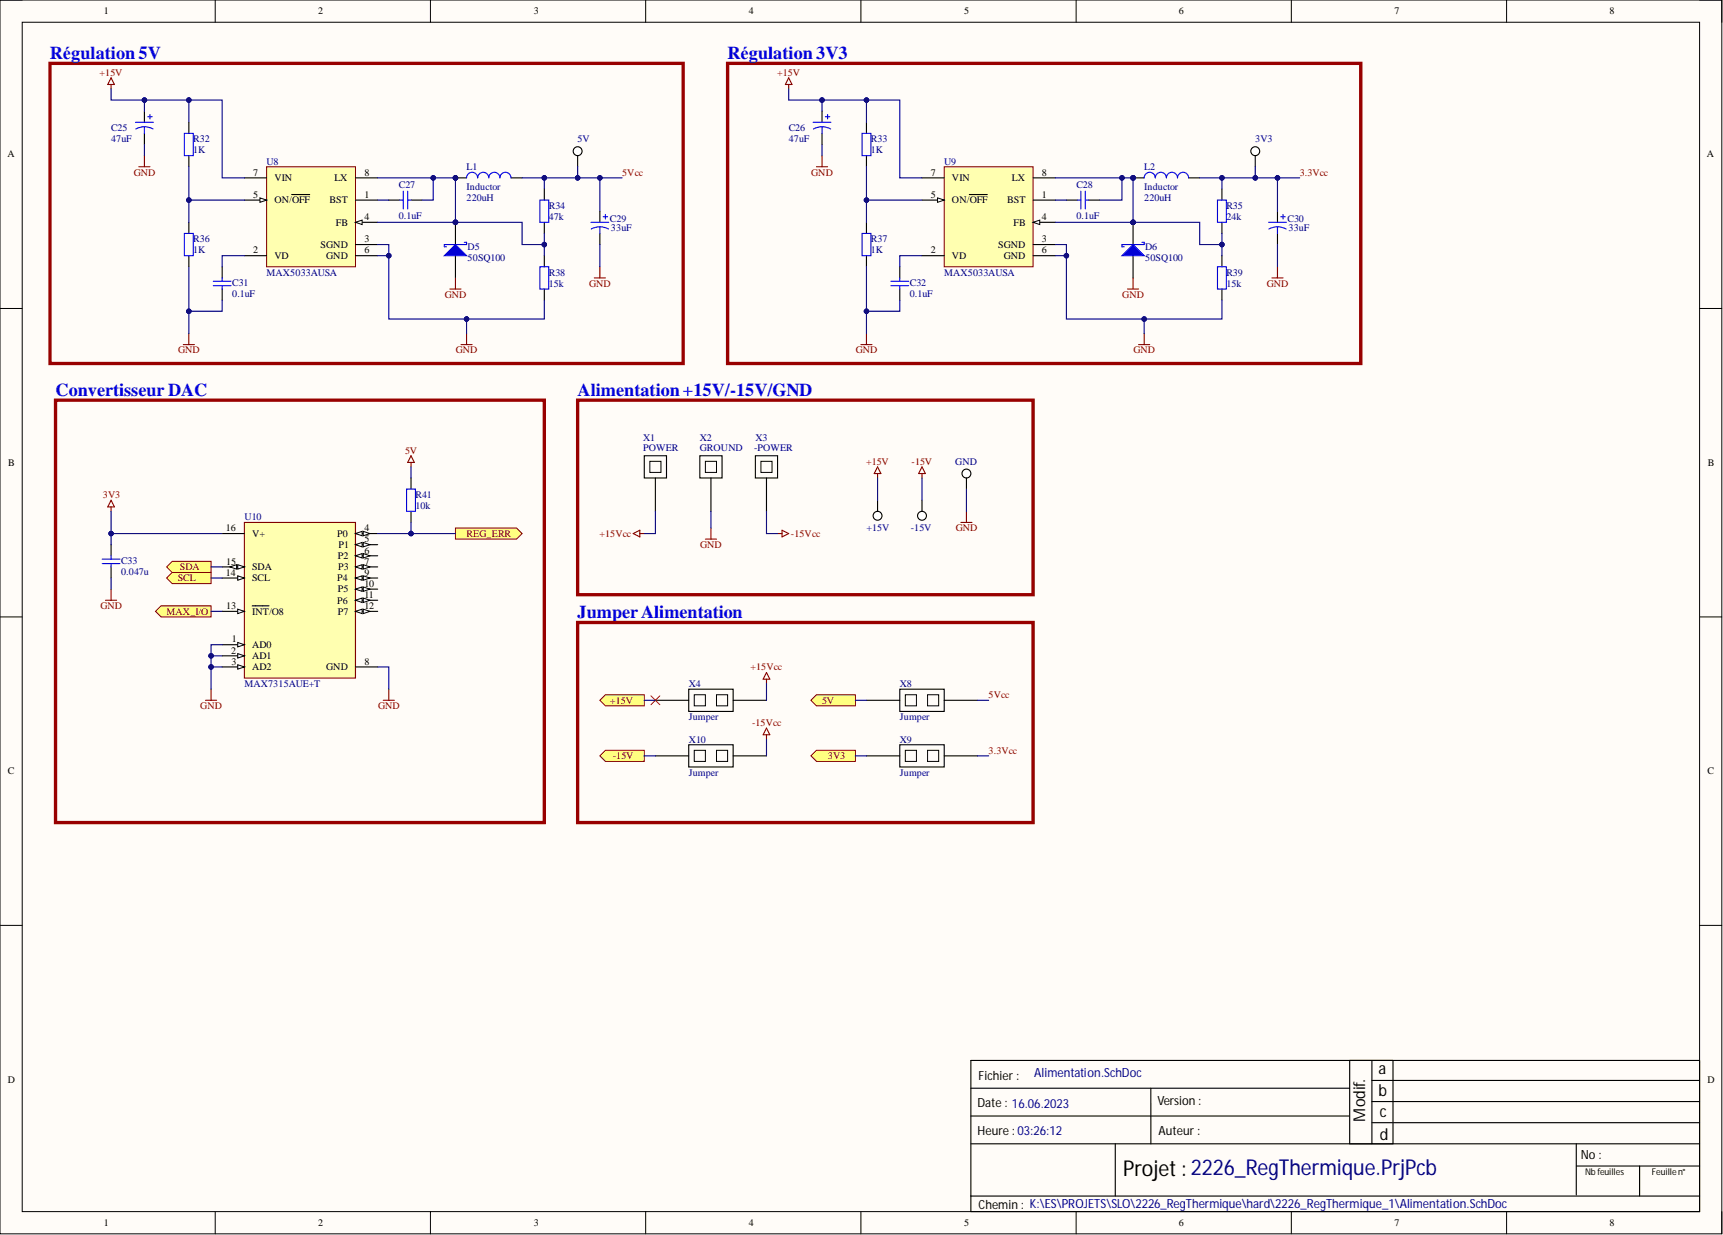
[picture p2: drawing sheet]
<svg xmlns="http://www.w3.org/2000/svg" width="393mm" height="282mm" viewBox="0 0 393 282" stroke-linecap="round" stroke-linejoin="round" font-family="sans-serif">
<defs><g id="words">
<text font-size="5" x="256.4" y="268.3">Projet:2226_RegThermique.PrjPcb</text>
<g font-size="4.1" fill="#00f">
<text x="11.4" y="13.5">Régulation 5V</text>
<text x="166.1" y="13.5">Régulation 3V3</text>
<text x="12.7" y="90.4">Convertisseur DAC</text>
<text x="131.9" y="90.4">Alimentation+15V/-15V/GND</text>
<text x="131.9" y="141.1">JumperAlimentation</text>
</g>
<g font-size="3.7">
<text x="314.7" y="245.1">a</text>
<text x="314.7" y="250.1">b</text>
<text x="311.7" y="256" transform="rotate(-90 311.7 256)">Modif.</text>
<text x="315" y="255">c</text>
<text x="315" y="260.3">d</text>
</g>
<text font-size="2.9" fill="#000080" x="236.1" y="245.8">Alimentation.SchDoc</text>
<g font-size="2.9">
<text x="223.4" y="246.6">Fichier :</text>
<text x="223.2" y="252.7">Date : 16.06.2023</text>
<text x="264.2" y="252.2">Version :</text>
<text x="223.2" y="259">Heure : 03:26:12</text>
<text x="264.5" y="259">Auteur :</text>
<text x="360.9" y="264.6">No :</text>
<text x="223.4" y="276">Chemin : K:\ES\PROJETS\SLO\2226_RegThermique\hard\2226_RegThermique_1\Alimentation.SchDoc</text>
</g>
<g font-size="2.3">
<text x="23.7" y="3.3">1</text>
<text x="72.6" y="3.3">2</text>
<text x="121.9" y="3.3">3</text>
<text x="170.9" y="3.3">4</text>
<text x="220.1" y="3.3">5</text>
<text x="269.2" y="3.3">6</text>
<text x="318.3" y="3.3">7</text>
<text x="367.5" y="3.3">8</text>
<text x="1.7" y="35.9">A</text>
<text x="389.7" y="35.9">A</text>
<text x="57.8" y="40.1">7</text>
<text x="62.6" y="41.4">VIN</text>
<text x="76.3" y="41.4">LX</text>
<text x="83.2" y="40.1">8</text>
<text x="212.5" y="40.1">7</text>
<text x="217.3" y="41.4">VIN</text>
<text x="231" y="41.4">LX</text>
<text x="237.9" y="40.1">8</text>
<text x="57.8" y="45.2">5</text>
<text x="62.6" y="46.4">ON/OFF</text>
<text x="75.2" y="46.4">BST</text>
<text x="83.2" y="45.2">1</text>
<text x="212.5" y="45.2">5</text>
<text x="217.3" y="46.4">ON/OFF</text>
<text x="229.9" y="46.4">BST</text>
<text x="237.9" y="45.2">1</text>
<text x="76.7" y="51.5">FB</text>
<text x="83.2" y="50.2">4</text>
<text x="231.4" y="51.5">FB</text>
<text x="237.9" y="50.2">4</text>
<text x="57.8" y="57.8">2</text>
<text x="62.6" y="59.1">VD</text>
<text x="73.2" y="56.6">SGND</text>
<text x="74.5" y="59.1">GND</text>
<text x="83.2" y="55.3">3</text>
<text x="83.2" y="57.8">6</text>
<text x="212.5" y="57.8">2</text>
<text x="217.3" y="59.1">VD</text>
<text x="227.9" y="56.6">SGND</text>
<text x="229.2" y="59.1">GND</text>
<text x="237.9" y="55.3">3</text>
<text x="237.9" y="57.8">6</text>
<text x="1.9" y="106.4">B</text>
<text x="389.9" y="106.4">B</text>
<text x="51.6" y="121.3">16</text>
<text x="57.6" y="122.5">V+</text>
<text x="77" y="122.5">P0</text>
<text x="77.3" y="125.1">P1</text>
<text x="83.2" y="121.3">4</text>
<text x="83.2" y="123.8">5</text>
<text x="51.6" y="131.4">14</text>
<text x="51.6" y="128.9">15</text>
<text x="57.6" y="130.1">SDA</text>
<text x="77.1" y="127.6">P2</text>
<text x="77.2" y="130.1">P3</text>
<text x="83.2" y="126.3">6</text>
<text x="83.2" y="128.9">7</text>
<text x="83.2" y="131.4">9</text>
<text x="57.6" y="132.7">SCL</text>
<text x="77" y="132.7">P4</text>
<text x="77" y="137.8">P6</text>
<text x="77.1" y="135.2">P5</text>
<text x="83.2" y="134">10</text>
<text x="83.2" y="136.5">11</text>
<text x="51.6" y="139">13</text>
<text x="57.6" y="140.3">INT/O8</text>
<text x="77.1" y="140.3">P7</text>
<text x="83.2" y="139">12</text>
<text x="52.7" y="149.2">2</text>
<text x="52.9" y="146.6">1</text>
<text x="57.6" y="147.9">AD0</text>
<text x="52.8" y="151.7">3</text>
<text x="57.6" y="150.4">AD1</text>
<text x="57.6" y="153">AD2</text>
<text x="74.5" y="153">GND</text>
<text x="83.2" y="151.7">8</text>
<text x="1.8" y="176.7">C</text>
<text x="389.8" y="176.7">C</text>
<text x="1.8" y="247.2">D</text>
<text x="389.8" y="247.2">D</text>
<text x="23.7" y="279.8">1</text>
<text x="72.6" y="279.8">2</text>
<text x="121.9" y="279.8">3</text>
<text x="170.9" y="279.8">4</text>
<text x="220.1" y="279.8">5</text>
<text x="269.2" y="279.8">6</text>
<text x="318.3" y="279.8">7</text>
<text x="367.5" y="279.8">8</text>
</g>
<g font-size="2.3" fill="#800000">
<text x="22.7" y="17.3">+15V</text>
<text x="177.4" y="17.3">+15V</text>
<text x="30.5" y="40.1">GND</text>
<text x="142" y="40.1">5Vcc</text>
<text x="185.2" y="40.1">GND</text>
<text x="296.7" y="40.1">3.3Vcc</text>
<text x="134.5" y="65.5">GND</text>
<text x="289.2" y="65.5">GND</text>
<text x="101.5" y="68">GND</text>
<text x="256.2" y="68">GND</text>
<text x="40.7" y="80.7">GND</text>
<text x="104.1" y="80.7">GND</text>
<text x="195.4" y="80.7">GND</text>
<text x="258.8" y="80.7">GND</text>
<text x="92.5" y="103.5">5V</text>
<text x="197.7" y="106">+15V</text>
<text x="208.1" y="106">-15V</text>
<text x="23.5" y="113.7">3V3</text>
<text x="106.5" y="122.5">REG_ERR</text>
<text x="136.9" y="122.5">+15Vcc</text>
<text x="159.9" y="125.1">GND</text>
<text x="180.6" y="122.5">-15Vcc</text>
<text x="218.2" y="121.3">GND</text>
<text x="41.1" y="130.1">SDA</text>
<text x="40.6" y="132.7">SCL</text>
<text x="22.9" y="139">GND</text>
<text x="38" y="140.3">MAX_I/O</text>
<text x="171.3" y="153">+15Vcc</text>
<text x="45.7" y="161.9">GND</text>
<text x="86.3" y="161.9">GND</text>
<text x="139.3" y="160.6">+15V</text>
<text x="187.7" y="160.6">5V</text>
<text x="225.7" y="159.3">5Vcc</text>
<text x="171.7" y="165.7">-15Vcc</text>
<text x="139.9" y="173.3">-15V</text>
<text x="189" y="173.3">3V3</text>
<text x="225.7" y="172">3.3Vcc</text>
</g>
<g font-size="2.3" fill="#000080">
<text x="25.4" y="29.9">C25</text>
<text x="180.1" y="29.9">C26</text>
<text x="25.4" y="32.5">47uF</text>
<text x="44.1" y="35">1K</text>
<text x="44.1" y="32.5">R32</text>
<text x="131.9" y="32.5">5V</text>
<text x="180.1" y="32.5">47uF</text>
<text x="198.8" y="35">1K</text>
<text x="198.8" y="32.5">R33</text>
<text x="286.6" y="32.5">3V3</text>
<text x="60.9" y="37.6">U8</text>
<text x="106.5" y="38.8">L1</text>
<text x="215.6" y="37.6">U9</text>
<text x="261.2" y="38.8">L2</text>
<text x="91" y="42.9">C27</text>
<text x="106.5" y="45.9">220uH</text>
<text x="106.5" y="43.4">Inductor</text>
<text x="125.3" y="47.7">R34</text>
<text x="245.7" y="42.9">C28</text>
<text x="261.2" y="45.9">220uH</text>
<text x="261.2" y="43.4">Inductor</text>
<text x="280" y="47.7">R35</text>
<text x="91" y="50">0.1uF</text>
<text x="125.3" y="50.2">47k</text>
<text x="139.2" y="50.7">C29</text>
<text x="139.5" y="52.8">33uF</text>
<text x="245.7" y="50">0.1uF</text>
<text x="280" y="50.2">24k</text>
<text x="293.9" y="50.7">C30</text>
<text x="294.2" y="52.8">33uF</text>
<text x="44.1" y="57.8">1K</text>
<text x="44.1" y="55.3">R36</text>
<text x="106.8" y="57.1">D5</text>
<text x="106.8" y="59.6">50SQ100</text>
<text x="198.8" y="57.8">1K</text>
<text x="198.8" y="55.3">R37</text>
<text x="261.5" y="57.1">D6</text>
<text x="261.5" y="59.6">50SQ100</text>
<text x="53" y="65.2">C31</text>
<text x="60.9" y="62.9">MAX5033AUSA</text>
<text x="125.3" y="65.5">15k</text>
<text x="125.3" y="62.9">R38</text>
<text x="207.7" y="65.2">C32</text>
<text x="215.6" y="62.9">MAX5033AUSA</text>
<text x="280" y="65.5">15k</text>
<text x="280" y="62.9">R39</text>
<text x="53" y="67.7">0.1uF</text>
<text x="207.7" y="67.7">0.1uF</text>
<text x="146.8" y="100.7">X1</text>
<text x="159.8" y="100.7">X2</text>
<text x="172.4" y="100.7">X3</text>
<text x="146.8" y="103">POWER</text>
<text x="159.8" y="103">GROUND</text>
<text x="172.2" y="103">-POWER</text>
<text x="218.1" y="106">GND</text>
<text x="94.8" y="113.7">R41</text>
<text x="55.8" y="118.7">U10</text>
<text x="94.8" y="116.2">10k</text>
<text x="197.8" y="121.3">+15V</text>
<text x="207.9" y="121.3">-15V</text>
<text x="27.6" y="131.2">0.047u</text>
<text x="27.6" y="128.6">C33</text>
<text x="55.8" y="156.8">MAX7315AUE+T</text>
<text x="157.2" y="156.8">X4</text>
<text x="205.4" y="156.8">X8</text>
<text x="157.2" y="164.4">Jumper</text>
<text x="205.4" y="164.4">Jumper</text>
<text x="157.2" y="169.5">X10</text>
<text x="205.4" y="169.5">X9</text>
<text x="157.2" y="177.1">Jumper</text>
<text x="205.4" y="177.1">Jumper</text>
</g>
<g font-size="2.1">
<text x="361.9" y="268.1">Nbfeuilles</text>
<text x="377.1" y="268.1">Feuillen°</text>
</g>
</g></defs>
<path d="M0 0h393.1v281.6h-393.1z" fill-rule="evenodd" fill="#fffcf8"/>
<path d="M0 0h393.1v281.6h-393.1z" fill="none" stroke="#000" stroke-width=".23"/>
<path d="M5.1 5.1h382.9v271.4h-382.9z" fill-rule="evenodd" fill="#fffcf8"/>
<g fill="none" stroke="#000" stroke-width=".23">
<path d="M0 0h5.1M5.1 5.1h382.9v271.4h-382.9zM49.1 0v5.1M98.3 0v5.1M147.4 0v5.1M196.5 0v5.1M245.7 0v5.1M294.8 0v5.1M343.9 0v5.1M388 0h5.1v5.1M0 70.4h5.1M388 70.4h5.1"/>
<path d="M0 140.8h5.1M388 140.8h5.1M0 211.2h5.1M388 211.2h5.1M49.1 276.5v5.1M98.3 276.5v5.1M147.4 276.5v5.1M196.5 276.5v5.1M245.7 276.5v5.1M294.8 276.5v5.1M343.9 276.5v5.1M393.1 276.5v5.1"/>
</g>
<g fill="none" stroke="#000" stroke-width=".25">
<path d="M221.6 242h166.4v34.5h-166.4zM221.6 248.4h86.5M221.6 254.7h86.5M262.7 248.4v12.7M308.1 242v19.1M313.2 242v19.1M313.2 246.6h74.8M313.2 251.4h74.8M313.2 256.2h74.8M318 242v19.1M221.6 273h166.4M221.6 261.1h166.4"/>
<path d="M254.6 261.1v11.9M359.9 261.1v11.6M359.9 266.1h28.1M374.3 266.1v6.9"/>
</g>
<path d="M60.9 38.1h20.3v22.8h-20.3z" fill-rule="evenodd" fill="#ffffb0"/>
<path d="M60.9 38.1h20.3v22.8h-20.3z" fill="none" stroke="#800000" stroke-width=".23"/>
<path d="M55.8 58.4h5.1M81.2 45.7h5M81.2 55.8h5M81.2 50.7h5" fill="none" stroke="#000" stroke-width=".25"/>
<path d="M81.2 50.7l1.5-.5v1.1z" fill="#f8fcff"/>
<path d="M81.2 50.7l1.5-.5v1.1z" fill="none" stroke="#000" stroke-width=".23"/>
<path d="M55.8 45.7h5.1" fill="none" stroke="#000" stroke-width=".25"/>
<path d="M59.3 45.2l1.6 .5-1.6 .5z" fill="#f8fcff"/>
<path d="M59.3 45.2l1.6 .5-1.6 .5z" fill="none" stroke="#000" stroke-width=".23"/>
<path d="M43.1 27.9v2.5M43.1 35.5v2.6M43.1 50.7v2.6M43.1 58.4v2.5M55.8 40.6h5.1M66.6 44.4h4.1M81.2 58.4h5M81.2 40.6h5M88.8 45.7h2.5M93.8 45.7h2.6M50.7 60.9v2.5M50.7 66v2.5" fill="none" stroke="#000" stroke-width=".25"/>
<path d="M11.4 14.5h144.6v68.5h-144.6z" fill="none" stroke="#980000" stroke-width=".76"/>
<path d="M42.1 30.4h2v5.1h-2zM42.1 53.3h2v5.1h-2zM91.3 45.7h.8M92.1 43.6v4.1M93.1 43.6v4.1M93.1 45.7h.7M48.7 65.2h4M48.7 64.2h4M50.7 63.4v.8M50.7 65.2v.8" fill="none" stroke="#00f" stroke-width=".25"/>
<path d="M41.8 78.6h2.6M43.1 76.1v2.5" fill="none" stroke="#800000" stroke-width=".25"/>
<circle cx="104" cy="40.6" r=".51" fill="#000080"/>
<circle cx="104" cy="40.6" r=".51" fill="none" stroke="#000080" stroke-width=".23"/>
<path d="M104 40.6h2.5" fill="none" stroke="#000" stroke-width=".25"/>
<circle cx="104" cy="40.6" r=".51" fill="#000080"/>
<circle cx="104" cy="40.6" r=".51" fill="none" stroke="#000080" stroke-width=".23"/>
<path d="M33 25.4v2.5M33 30.4v2.6M116.7 40.6h2.5M136.9 48.2v2.5M136.9 53.3v2.5" fill="none" stroke="#000" stroke-width=".25"/>
<g fill="none" stroke="#00f" stroke-width=".25">
<path d="M30.9 27.9h4.1M33 28.9l.8 .1 1.1 .4M33 28.9l-.8 .1-1.2 .4M33 28.9v1.5M33.7 26.6h1M34.2 26.1v1M106.5 40.6a1.27 1.27 0 0 1 1.3-1.3 1.27 1.27 0 0 1 1.2 1.3 1.27 1.27 0 0 1 1.3-1.3 1.27 1.27 0 0 1 1.3 1.3 1.27 1.27 0 0 1 1.3-1.3 1.27 1.27 0 0 1 1.2 1.3 1.27 1.27 0 0 1 1.3-1.3 1.27 1.27 0 0 1 1.3 1.3M134.9 50.7h4.1M136.9 51.8h.9l1.1 .5M136.9 51.8h-.8l-1.1 .5M136.9 51.8v1.5M137.7 49.5h1"/>
<path d="M138.2 49v1"/>
</g>
<circle cx="104" cy="50.7" r=".51" fill="#000080"/>
<circle cx="104" cy="50.7" r=".51" fill="none" stroke="#000080" stroke-width=".23"/>
<path d="M104 50.7v5.1M104 58.4v5" fill="none" stroke="#000" stroke-width=".25"/>
<circle cx="104" cy="50.7" r=".51" fill="#000080"/>
<circle cx="104" cy="50.7" r=".51" fill="none" stroke="#000080" stroke-width=".23"/>
<path d="M104 55.8l2.5 2.6h-5.1z" fill="#00f"/>
<path d="M104 55.8l2.5 2.6h-5.1zM106 55.3h.5v.5h-5.1v.5h.5M123.2 45.7h2.1v5h-2.1zM277.9 45.7h2.1v5h-2.1zM123.2 60.9h2.1v5.1h-2.1zM277.9 60.9h2.1v5.1h-2.1z" fill="none" stroke="#00f" stroke-width=".25"/>
<path d="M31.7 38.1h2.5M33 35.5v2.6M102.7 66h2.5M104 63.4v2.6M105.2 78.6h2.6M106.5 76.1v2.5M135.7 63.4h2.5M136.9 60.9v2.5M175 153.5l.7 1.5h-1.5zM175 155v1" fill="none" stroke="#800000" stroke-width=".25"/>
<g fill="none" stroke="#000" stroke-width=".25">
<path d="M124.3 43.1v2.6M124.3 50.7v2.6M124.3 58.4v2.5M279 43.1v2.6M279 50.7v2.6M279 58.4v2.5M124.3 66v2.5M279 66v2.5M147.1 104h5.1v5.1h-5.1zM149.6 109.1v7.6M159.8 104h5v5.1h-5zM162.3 109.1v7.6"/>
<path d="M172.4 104h5.1v5.1h-5.1zM175 109.1v7.6M149.6 159.8h7.6M157.2 157.3h10.2v5.1h-10.2zM167.4 159.8h7.6M197.8 159.8h7.6M205.4 157.3h10.2v5.1h-10.2zM215.6 159.8h7.6M197.8 172.5h7.6M205.4 170h10.2v5.1h-10.2zM215.6 172.5h7.6"/>
</g>
<path d="M148.4 105.3h2.5v2.5h-2.5zM161 105.3h2.6v2.5h-2.6zM173.7 105.3h2.5v2.5h-2.5zM158.5 158.6h2.5v2.5h-2.5zM163.6 158.6h2.5v2.5h-2.5zM206.7 158.6h2.5v2.5h-2.5zM211.8 158.6h2.5v2.5h-2.5zM206.7 171.2h2.5v2.6h-2.5zM211.8 171.2h2.5v2.6h-2.5z" fill="none" stroke="#000" stroke-width=".23"/>
<path d="M131.9 91.3h103.9v44.4h-103.9zM131.9 142.1h103.9v45.6h-103.9z" fill="none" stroke="#980000" stroke-width=".76"/>
<path d="M215.6 38.1h20.2v22.8h-20.2z" fill-rule="evenodd" fill="#ffffb0"/>
<path d="M215.6 38.1h20.2v22.8h-20.2z" fill="none" stroke="#800000" stroke-width=".23"/>
<path d="M210.5 58.4h5.1M235.8 45.7h5.1M235.8 55.8h5.1M235.8 50.7h5.1" fill="none" stroke="#000" stroke-width=".25"/>
<path d="M235.8 50.7l1.6-.5v1.1z" fill="#f8fcff"/>
<path d="M235.8 50.7l1.6-.5v1.1z" fill="none" stroke="#000" stroke-width=".23"/>
<path d="M210.5 45.7h5.1" fill="none" stroke="#000" stroke-width=".25"/>
<path d="M214 45.2l1.6 .5-1.6 .5z" fill="#f8fcff"/>
<path d="M214 45.2l1.6 .5-1.6 .5z" fill="none" stroke="#000" stroke-width=".23"/>
<path d="M197.8 27.9v2.5M197.8 35.5v2.6M197.8 50.7v2.6M197.8 58.4v2.5M210.5 40.6h5.1M221.3 44.4h4.1M235.8 58.4h5.1M235.8 40.6h5.1M243.5 45.7h2.5M248.5 45.7h2.6M205.4 60.9v2.5M205.4 66v2.5" fill="none" stroke="#000" stroke-width=".25"/>
<path d="M166.1 14.5h144.6v68.5h-144.6z" fill="none" stroke="#980000" stroke-width=".76"/>
<path d="M196.8 30.4h2v5.1h-2zM196.8 53.3h2v5.1h-2zM246 45.7h.7M246.7 43.6v4.1M247.8 43.6v4.1M247.8 45.7h.7M203.4 65.2h4M203.4 64.2h4M205.4 63.4v.8M205.4 65.2v.8" fill="none" stroke="#00f" stroke-width=".25"/>
<path d="M196.5 78.6h2.6M197.8 76.1v2.5" fill="none" stroke="#800000" stroke-width=".25"/>
<circle cx="258.7" cy="40.6" r=".51" fill="#000080"/>
<circle cx="258.7" cy="40.6" r=".51" fill="none" stroke="#000080" stroke-width=".23"/>
<path d="M258.7 40.6h2.5" fill="none" stroke="#000" stroke-width=".25"/>
<circle cx="258.7" cy="40.6" r=".51" fill="#000080"/>
<circle cx="258.7" cy="40.6" r=".51" fill="none" stroke="#000080" stroke-width=".23"/>
<path d="M187.7 25.4v2.5M187.7 30.4v2.6M271.3 40.6h2.6M291.6 48.2v2.5M291.6 53.3v2.5" fill="none" stroke="#000" stroke-width=".25"/>
<g fill="none" stroke="#00f" stroke-width=".25">
<path d="M185.6 27.9h4.1M187.7 28.9l.8 .1 1.1 .4M187.7 28.9l-.9 .1-1.1 .4M187.7 28.9v1.5M188.4 26.6h1M188.9 26.1v1M261.2 40.6a1.27 1.27 0 0 1 1.3-1.3 1.27 1.27 0 0 1 1.2 1.3 1.27 1.27 0 0 1 1.3-1.3 1.27 1.27 0 0 1 1.3 1.3 1.27 1.27 0 0 1 1.2-1.3 1.27 1.27 0 0 1 1.3 1.3 1.27 1.27 0 0 1 1.3-1.3 1.27 1.27 0 0 1 1.2 1.3M289.6 50.7h4.1M291.6 51.8h.9l1.1 .5M291.6 51.8h-.8l-1.1 .5M291.6 51.8v1.5M292.4 49.5h1"/>
<path d="M292.9 49v1"/>
</g>
<circle cx="258.7" cy="50.7" r=".51" fill="#000080"/>
<circle cx="258.7" cy="50.7" r=".51" fill="none" stroke="#000080" stroke-width=".23"/>
<path d="M258.7 50.7v5.1M258.7 58.4v5" fill="none" stroke="#000" stroke-width=".25"/>
<circle cx="258.7" cy="50.7" r=".51" fill="#000080"/>
<circle cx="258.7" cy="50.7" r=".51" fill="none" stroke="#000080" stroke-width=".23"/>
<path d="M258.7 55.8l2.5 2.6h-5.1z" fill="#00f"/>
<path d="M258.7 55.8l2.5 2.6h-5.1zM260.7 55.3h.5v.5h-5.1v.5h.5" fill="none" stroke="#00f" stroke-width=".25"/>
<path d="M25.4 17.8l.7 1.5h-1.5zM25.4 19.3v1M180.1 17.8l.7 1.5h-1.5zM180.1 19.3v1M186.4 38.1h2.5M187.7 35.5v2.6M257.4 66h2.5M258.7 63.4v2.6M259.9 78.6h2.6M261.2 76.1v2.5M290.4 63.4h2.5M291.6 60.9v2.5" fill="none" stroke="#800000" stroke-width=".25"/>
<path d="M12.7 91.3h111.6v96.4h-111.6z" fill="none" stroke="#980000" stroke-width=".76"/>
<path d="M55.8 119.2h25.4v35.6h-25.4z" fill-rule="evenodd" fill="#ffffb0"/>
<path d="M55.8 119.2h25.4v35.6h-25.4z" fill="none" stroke="#800000" stroke-width=".25"/>
<path d="M50.7 147.1h5.1" fill="none" stroke="#000" stroke-width=".25"/>
<path d="M54.3 146.6l1.5 .5-1.5 .6z" fill="#f8fcff"/>
<path d="M54.3 146.6l1.5 .5-1.5 .6z" fill="none" stroke="#000" stroke-width=".23"/>
<path d="M50.7 149.7h5.1" fill="none" stroke="#000" stroke-width=".25"/>
<path d="M54.3 149.2l1.5 .5-1.5 .5z" fill="#f8fcff"/>
<path d="M54.3 149.2l1.5 .5-1.5 .5z" fill="none" stroke="#000" stroke-width=".23"/>
<path d="M50.7 152.2h5.1" fill="none" stroke="#000" stroke-width=".25"/>
<path d="M54.3 151.7l1.5 .5-1.5 .5z" fill="#f8fcff"/>
<path d="M54.3 151.7l1.5 .5-1.5 .5z" fill="none" stroke="#000" stroke-width=".23"/>
<path d="M50.7 139.5h5.1" fill="none" stroke="#000" stroke-width=".25"/>
<path d="M54.3 139l1.5 .5-1.5 .5z" fill="#f8fcff"/>
<path d="M54.3 139l1.5 .5-1.5 .5z" fill="none" stroke="#000" stroke-width=".23"/>
<path d="M57.6 138.3h3.8M81.2 121.8h5" fill="none" stroke="#000" stroke-width=".25"/>
<path d="M81.2 121.8l1.5-.5v1z" fill="#f8fcff"/>
<path d="M81.2 121.8l1.5-.5v1z" fill="none" stroke="#000" stroke-width=".23"/>
<path d="M82.9 121.3l1.5 .5-1.5 .5z" fill="#f8fcff"/>
<path d="M82.9 121.3l1.5 .5-1.5 .5z" fill="none" stroke="#000" stroke-width=".23"/>
<path d="M81.2 124.3h5" fill="none" stroke="#000" stroke-width=".25"/>
<path d="M81.2 124.3l1.5-.5v1z" fill="#f8fcff"/>
<path d="M81.2 124.3l1.5-.5v1z" fill="none" stroke="#000" stroke-width=".23"/>
<path d="M82.9 123.8l1.5 .5-1.5 .5z" fill="#f8fcff"/>
<path d="M82.9 123.8l1.5 .5-1.5 .5z" fill="none" stroke="#000" stroke-width=".23"/>
<path d="M81.2 126.9h5" fill="none" stroke="#000" stroke-width=".25"/>
<path d="M81.2 126.9l1.5-.6v1.1z" fill="#f8fcff"/>
<path d="M81.2 126.9l1.5-.6v1.1z" fill="none" stroke="#000" stroke-width=".23"/>
<path d="M82.9 126.3l1.5 .6-1.5 .5z" fill="#f8fcff"/>
<path d="M82.9 126.3l1.5 .6-1.5 .5z" fill="none" stroke="#000" stroke-width=".23"/>
<path d="M81.2 129.4h5" fill="none" stroke="#000" stroke-width=".25"/>
<path d="M81.2 129.4l1.5-.5v1z" fill="#f8fcff"/>
<path d="M81.2 129.4l1.5-.5v1z" fill="none" stroke="#000" stroke-width=".23"/>
<path d="M82.9 128.9l1.5 .5-1.5 .5z" fill="#f8fcff"/>
<path d="M82.9 128.9l1.5 .5-1.5 .5z" fill="none" stroke="#000" stroke-width=".23"/>
<path d="M81.2 131.9h5" fill="none" stroke="#000" stroke-width=".25"/>
<path d="M81.2 131.9l1.5-.5v1z" fill="#f8fcff"/>
<path d="M81.2 131.9l1.5-.5v1z" fill="none" stroke="#000" stroke-width=".23"/>
<path d="M82.9 131.4l1.5 .5-1.5 .5z" fill="#f8fcff"/>
<path d="M82.9 131.4l1.5 .5-1.5 .5z" fill="none" stroke="#000" stroke-width=".23"/>
<path d="M81.2 134.5h5" fill="none" stroke="#000" stroke-width=".25"/>
<path d="M81.2 134.5l1.5-.5v1z" fill="#f8fcff"/>
<path d="M81.2 134.5l1.5-.5v1z" fill="none" stroke="#000" stroke-width=".23"/>
<path d="M82.9 134l1.5 .5-1.5 .5z" fill="#f8fcff"/>
<path d="M82.9 134l1.5 .5-1.5 .5z" fill="none" stroke="#000" stroke-width=".23"/>
<path d="M81.2 137h5" fill="none" stroke="#000" stroke-width=".25"/>
<path d="M81.2 137l1.5-.5v1z" fill="#f8fcff"/>
<path d="M81.2 137l1.5-.5v1z" fill="none" stroke="#000" stroke-width=".23"/>
<path d="M82.9 136.5l1.5 .5-1.5 .5z" fill="#f8fcff"/>
<path d="M82.9 136.5l1.5 .5-1.5 .5z" fill="none" stroke="#000" stroke-width=".23"/>
<path d="M81.2 139.5h5" fill="none" stroke="#000" stroke-width=".25"/>
<path d="M81.2 139.5l1.5-.5v1z" fill="#f8fcff"/>
<path d="M81.2 139.5l1.5-.5v1z" fill="none" stroke="#000" stroke-width=".23"/>
<path d="M82.9 139l1.5 .5-1.5 .5z" fill="#f8fcff"/>
<path d="M82.9 139l1.5 .5-1.5 .5z" fill="none" stroke="#000" stroke-width=".23"/>
<path d="M50.7 131.9h5.1" fill="none" stroke="#000" stroke-width=".25"/>
<path d="M54.3 131.4l1.5 .5-1.5 .5z" fill="#f8fcff"/>
<path d="M54.3 131.4l1.5 .5-1.5 .5z" fill="none" stroke="#000" stroke-width=".23"/>
<path d="M50.7 129.4h5.1" fill="none" stroke="#000" stroke-width=".25"/>
<path d="M54.3 128.9l1.5 .5-1.5 .5z" fill="#f8fcff"/>
<path d="M54.3 128.9l1.5 .5-1.5 .5z" fill="none" stroke="#000" stroke-width=".23"/>
<path d="M52.5 129.4l1.5-.5v1z" fill="#f8fcff"/>
<path d="M52.5 129.4l1.5-.5v1z" fill="none" stroke="#000" stroke-width=".23"/>
<path d="M25.4 124.3v2.6M25.4 129.4v2.5M50.7 121.8h5.1M81.2 152.2h5" fill="none" stroke="#000" stroke-width=".25"/>
<path d="M23.3 127.6h4.1M23.3 128.6h4.1M25.4 126.9v.7M25.4 128.6v.8" fill="none" stroke="#00f" stroke-width=".25"/>
<path d="M25.4 115.7v1M25.4 114.2l.7 1.5h-1.5zM24.1 137h2.5M25.4 134.5v2.5M46.9 159.8h2.6M48.2 157.3v2.5M87.5 159.8h2.5M88.8 157.3v2.5" fill="none" stroke="#800000" stroke-width=".25"/>
<path d="M104 120.5h13.9l1.3 1.3-1.3 1.2h-13.9z" fill-rule="evenodd" fill="#ffff80"/>
<path d="M104 120.5h13.9l1.3 1.3-1.3 1.2h-13.9z" fill="none" stroke="#800000" stroke-width=".23"/>
<path d="M93.8 109.1v2.5M93.8 116.7v2.5" fill="none" stroke="#000" stroke-width=".25"/>
<path d="M92.8 111.6h2v5.1h-2z" fill="none" stroke="#00f" stroke-width=".25"/>
<path d="M93.8 104l.8 1.5h-1.5zM93.8 105.5v1.1" fill="none" stroke="#800000" stroke-width=".25"/>
<path d="M186.4 158.6h8.9v2.5h-8.9l-1.3-1.3z" fill-rule="evenodd" fill="#ffff80"/>
<path d="M186.4 158.6h8.9v2.5h-8.9l-1.3-1.3z" fill="none" stroke="#800000" stroke-width=".23"/>
<path d="M186.4 171.2h8.9v2.6h-8.9l-1.3-1.3z" fill-rule="evenodd" fill="#ffff80"/>
<path d="M186.4 171.2h8.9v2.6h-8.9l-1.3-1.3z" fill="none" stroke="#800000" stroke-width=".23"/>
<path d="M39.3 128.1h8.9v2.6h-8.9l-1.3-1.3z" fill-rule="evenodd" fill="#ffff80"/>
<path d="M39.3 128.1h8.9v2.6h-8.9l-1.3-1.3z" fill="none" stroke="#800000" stroke-width=".23"/>
<path d="M39.3 130.7h8.9v2.5h-8.9l-1.3-1.3z" fill-rule="evenodd" fill="#ffff80"/>
<path d="M39.3 130.7h8.9v2.5h-8.9l-1.3-1.3z" fill="none" stroke="#800000" stroke-width=".23"/>
<path d="M36.8 138.3h11.4v2.5h-11.4l-1.3-1.3z" fill-rule="evenodd" fill="#ffff80"/>
<path d="M36.8 138.3h11.4v2.5h-11.4l-1.3-1.3z" fill="none" stroke="#800000" stroke-width=".23"/>
<path d="M138.2 158.6h8.9v2.5h-8.9l-1.3-1.3z" fill-rule="evenodd" fill="#ffff80"/>
<path d="M138.2 158.6h8.9v2.5h-8.9l-1.3-1.3z" fill="none" stroke="#800000" stroke-width=".23"/>
<path d="M175 166.2l.7 1.5h-1.5zM175 167.7v1" fill="none" stroke="#800000" stroke-width=".25"/>
<path d="M149.6 172.5h7.6M157.2 170h10.2v5.1h-10.2zM167.4 172.5h7.6" fill="none" stroke="#000" stroke-width=".25"/>
<path d="M158.5 171.2h2.5v2.6h-2.5zM163.6 171.2h2.5v2.6h-2.5z" fill="none" stroke="#000" stroke-width=".23"/>
<path d="M138.2 171.2h8.9v2.6h-8.9l-1.3-1.3z" fill-rule="evenodd" fill="#ffff80"/>
<path d="M138.2 171.2h8.9v2.6h-8.9l-1.3-1.3z" fill="none" stroke="#800000" stroke-width=".23"/>
<path d="M148.6 158.8l2 2M150.6 158.8l-2 2" fill="none" stroke="#f00" stroke-width=".23"/>
<path d="M144.6 121.8l1.5-.8v1.5zM146.1 121.8h1M161 123h2.6M162.3 120.5v2.5M177.5 121.8h1M178.5 121l1.6 .8-1.6 .7z" fill="none" stroke="#800000" stroke-width=".25"/>
<circle cx="200.3" cy="117.7" r="1.01" fill="#fff"/>
<g fill="none" stroke="#000" stroke-width=".25">
<path d="M200.3 114.2v2.5"/>
<circle cx="200.3" cy="117.7" r="1.01"/>
</g>
<circle cx="220.6" cy="108.1" r="1.01" fill="#fff"/>
<g fill="none" stroke="#000" stroke-width=".25">
<path d="M220.6 109.1v2.5"/>
<circle cx="220.6" cy="108.1" r="1.01"/>
</g>
<circle cx="210.5" cy="117.7" r="1.01" fill="#fff"/>
<g fill="none" stroke="#000" stroke-width=".25">
<path d="M210.5 114.2v2.5"/>
<circle cx="210.5" cy="117.7" r="1.01"/>
</g>
<path d="M200.3 106.6l.8 1.5h-1.5zM200.3 108.1v1M210.5 106.6l.7 1.5h-1.5zM210.5 108.1v1M219.4 119.2h2.5M220.6 116.7v2.5" fill="none" stroke="#800000" stroke-width=".25"/>
<circle cx="286.6" cy="34.5" r="1.01" fill="#fff"/>
<g fill="none" stroke="#000" stroke-width=".25">
<path d="M286.6 35.5v2.6"/>
<circle cx="286.6" cy="34.5" r="1.01"/>
</g>
<circle cx="131.9" cy="34.5" r="1.02" fill="#fff"/>
<g fill="none" stroke="#000" stroke-width=".25">
<path d="M131.9 35.5v2.6"/>
<circle cx="131.9" cy="34.5" r="1.02"/>
</g>
<path d="M33 33v2.5M86.2 45.7h2.6M124.3 53.3v5.1M136.9 55.8v5.1" fill="none" stroke="#000080" stroke-width=".25"/>
<circle cx="124.3" cy="55.8" r=".51" fill="#000080"/>
<circle cx="124.3" cy="55.8" r=".51" fill="none" stroke="#000080" stroke-width=".23"/>
<path d="M55.8 58.4h-5.1v2.5M43.1 60.9v10.1M175 156v3.8M195.3 159.8h2.5M223.2 159.8h2.5M195.3 172.5h2.5" fill="none" stroke="#000080" stroke-width=".25"/>
<circle cx="43.1" cy="71" r=".51" fill="#000080"/>
<circle cx="43.1" cy="71" r=".51" fill="none" stroke="#000080" stroke-width=".23"/>
<path d="M50.7 68.5v2.5h-7.6v5.1" fill="none" stroke="#000080" stroke-width=".25"/>
<circle cx="43.1" cy="71" r=".51" fill="#000080"/>
<circle cx="43.1" cy="71" r=".51" fill="none" stroke="#000080" stroke-width=".23"/>
<path d="M43.1 45.7h12.7" fill="none" stroke="#000080" stroke-width=".25"/>
<circle cx="43.1" cy="45.7" r=".51" fill="#000080"/>
<circle cx="43.1" cy="45.7" r=".51" fill="none" stroke="#000080" stroke-width=".23"/>
<path d="M86.2 58.4h2.6" fill="none" stroke="#000080" stroke-width=".25"/>
<circle cx="88.8" cy="58.4" r=".51" fill="#000080"/>
<circle cx="88.8" cy="58.4" r=".51" fill="none" stroke="#000080" stroke-width=".23"/>
<path d="M43.1 38.1v12.6" fill="none" stroke="#000080" stroke-width=".25"/>
<circle cx="43.1" cy="45.7" r=".51" fill="#000080"/>
<circle cx="43.1" cy="45.7" r=".51" fill="none" stroke="#000080" stroke-width=".23"/>
<path d="M106.5 72.8v3.3" fill="none" stroke="#000080" stroke-width=".25"/>
<circle cx="106.5" cy="72.8" r=".51" fill="#000080"/>
<circle cx="106.5" cy="72.8" r=".51" fill="none" stroke="#000080" stroke-width=".23"/>
<path d="M86.2 55.8h2.6v17h35.5v-4.3" fill="none" stroke="#000080" stroke-width=".25"/>
<circle cx="88.8" cy="58.4" r=".51" fill="#000080"/>
<circle cx="88.8" cy="58.4" r=".51" fill="none" stroke="#000080" stroke-width=".23"/>
<circle cx="106.5" cy="72.8" r=".51" fill="#000080"/>
<circle cx="106.5" cy="72.8" r=".51" fill="none" stroke="#000080" stroke-width=".23"/>
<path d="M43.1 22.8v5.1" fill="none" stroke="#000080" stroke-width=".25"/>
<circle cx="43.1" cy="22.8" r=".51" fill="#000080"/>
<circle cx="43.1" cy="22.8" r=".51" fill="none" stroke="#000080" stroke-width=".23"/>
<path d="M33 22.8v2.6" fill="none" stroke="#000080" stroke-width=".25"/>
<circle cx="33" cy="22.8" r=".51" fill="#000080"/>
<circle cx="33" cy="22.8" r=".51" fill="none" stroke="#000080" stroke-width=".23"/>
<path d="M104 40.6v10.1" fill="none" stroke="#000080" stroke-width=".25"/>
<circle cx="104" cy="50.7" r=".51" fill="#000080"/>
<circle cx="104" cy="50.7" r=".51" fill="none" stroke="#000080" stroke-width=".23"/>
<circle cx="104" cy="40.6" r=".51" fill="#000080"/>
<circle cx="104" cy="40.6" r=".51" fill="none" stroke="#000080" stroke-width=".23"/>
<path d="M98.9 40.6v5.1h-2.5" fill="none" stroke="#000080" stroke-width=".25"/>
<circle cx="98.9" cy="40.6" r=".51" fill="#000080"/>
<circle cx="98.9" cy="40.6" r=".51" fill="none" stroke="#000080" stroke-width=".23"/>
<path d="M86.2 40.6h17.8" fill="none" stroke="#000080" stroke-width=".25"/>
<circle cx="98.9" cy="40.6" r=".51" fill="#000080"/>
<circle cx="98.9" cy="40.6" r=".51" fill="none" stroke="#000080" stroke-width=".23"/>
<circle cx="104" cy="40.6" r=".51" fill="#000080"/>
<circle cx="104" cy="40.6" r=".51" fill="none" stroke="#000080" stroke-width=".23"/>
<path d="M86.2 50.7h33v5.1h5.1" fill="none" stroke="#000080" stroke-width=".25"/>
<circle cx="104" cy="50.7" r=".51" fill="#000080"/>
<circle cx="104" cy="50.7" r=".51" fill="none" stroke="#000080" stroke-width=".23"/>
<circle cx="124.3" cy="55.8" r=".51" fill="#000080"/>
<circle cx="124.3" cy="55.8" r=".51" fill="none" stroke="#000080" stroke-width=".23"/>
<path d="M142 40.6h-17.7v2.5" fill="none" stroke="#000080" stroke-width=".25"/>
<circle cx="124.3" cy="40.6" r=".51" fill="#000080"/>
<circle cx="124.3" cy="40.6" r=".51" fill="none" stroke="#000080" stroke-width=".23"/>
<circle cx="131.9" cy="40.6" r=".51" fill="#000080"/>
<circle cx="131.9" cy="40.6" r=".51" fill="none" stroke="#000080" stroke-width=".23"/>
<circle cx="136.9" cy="40.6" r=".51" fill="#000080"/>
<circle cx="136.9" cy="40.6" r=".51" fill="none" stroke="#000080" stroke-width=".23"/>
<path d="M119.2 40.6h5.1" fill="none" stroke="#000080" stroke-width=".25"/>
<circle cx="124.3" cy="40.6" r=".51" fill="#000080"/>
<circle cx="124.3" cy="40.6" r=".51" fill="none" stroke="#000080" stroke-width=".23"/>
<path d="M136.9 40.6v7.6" fill="none" stroke="#000080" stroke-width=".25"/>
<circle cx="136.9" cy="40.6" r=".51" fill="#000080"/>
<circle cx="136.9" cy="40.6" r=".51" fill="none" stroke="#000080" stroke-width=".23"/>
<path d="M187.7 33v2.5M240.9 45.7h2.6M279 53.3v5.1M291.6 55.8v5.1" fill="none" stroke="#000080" stroke-width=".25"/>
<circle cx="279" cy="55.8" r=".51" fill="#000080"/>
<circle cx="279" cy="55.8" r=".51" fill="none" stroke="#000080" stroke-width=".23"/>
<path d="M210.5 58.4h-5.1v2.5M197.8 60.9v10.1" fill="none" stroke="#000080" stroke-width=".25"/>
<circle cx="197.8" cy="71" r=".51" fill="#000080"/>
<circle cx="197.8" cy="71" r=".51" fill="none" stroke="#000080" stroke-width=".23"/>
<path d="M205.4 68.5v2.5h-7.6v5.1" fill="none" stroke="#000080" stroke-width=".25"/>
<circle cx="197.8" cy="71" r=".51" fill="#000080"/>
<circle cx="197.8" cy="71" r=".51" fill="none" stroke="#000080" stroke-width=".23"/>
<path d="M197.8 45.7h12.7" fill="none" stroke="#000080" stroke-width=".25"/>
<circle cx="197.8" cy="45.7" r=".51" fill="#000080"/>
<circle cx="197.8" cy="45.7" r=".51" fill="none" stroke="#000080" stroke-width=".23"/>
<path d="M240.9 58.4h2.6" fill="none" stroke="#000080" stroke-width=".25"/>
<circle cx="243.5" cy="58.4" r=".51" fill="#000080"/>
<circle cx="243.5" cy="58.4" r=".51" fill="none" stroke="#000080" stroke-width=".23"/>
<path d="M261.2 72.8v3.3" fill="none" stroke="#000080" stroke-width=".25"/>
<circle cx="261.2" cy="72.8" r=".51" fill="#000080"/>
<circle cx="261.2" cy="72.8" r=".51" fill="none" stroke="#000080" stroke-width=".23"/>
<path d="M240.9 55.8h2.6v17h35.5v-4.3" fill="none" stroke="#000080" stroke-width=".25"/>
<circle cx="243.5" cy="58.4" r=".51" fill="#000080"/>
<circle cx="243.5" cy="58.4" r=".51" fill="none" stroke="#000080" stroke-width=".23"/>
<circle cx="261.2" cy="72.8" r=".51" fill="#000080"/>
<circle cx="261.2" cy="72.8" r=".51" fill="none" stroke="#000080" stroke-width=".23"/>
<path d="M197.8 22.8v5.1" fill="none" stroke="#000080" stroke-width=".25"/>
<circle cx="197.8" cy="22.8" r=".51" fill="#000080"/>
<circle cx="197.8" cy="22.8" r=".51" fill="none" stroke="#000080" stroke-width=".23"/>
<path d="M187.7 22.8v2.6" fill="none" stroke="#000080" stroke-width=".25"/>
<circle cx="187.7" cy="22.8" r=".51" fill="#000080"/>
<circle cx="187.7" cy="22.8" r=".51" fill="none" stroke="#000080" stroke-width=".23"/>
<path d="M258.7 40.6v10.1" fill="none" stroke="#000080" stroke-width=".25"/>
<circle cx="258.7" cy="50.7" r=".51" fill="#000080"/>
<circle cx="258.7" cy="50.7" r=".51" fill="none" stroke="#000080" stroke-width=".23"/>
<circle cx="258.7" cy="40.6" r=".51" fill="#000080"/>
<circle cx="258.7" cy="40.6" r=".51" fill="none" stroke="#000080" stroke-width=".23"/>
<path d="M240.9 40.6h17.8" fill="none" stroke="#000080" stroke-width=".25"/>
<circle cx="256.1" cy="40.6" r=".51" fill="#000080"/>
<circle cx="256.1" cy="40.6" r=".51" fill="none" stroke="#000080" stroke-width=".23"/>
<circle cx="258.7" cy="40.6" r=".51" fill="#000080"/>
<circle cx="258.7" cy="40.6" r=".51" fill="none" stroke="#000080" stroke-width=".23"/>
<path d="M240.9 50.7h33v5.1h5.1" fill="none" stroke="#000080" stroke-width=".25"/>
<circle cx="258.7" cy="50.7" r=".51" fill="#000080"/>
<circle cx="258.7" cy="50.7" r=".51" fill="none" stroke="#000080" stroke-width=".23"/>
<circle cx="279" cy="55.8" r=".51" fill="#000080"/>
<circle cx="279" cy="55.8" r=".51" fill="none" stroke="#000080" stroke-width=".23"/>
<path d="M296.7 40.6h-17.7v2.5" fill="none" stroke="#000080" stroke-width=".25"/>
<circle cx="279" cy="40.6" r=".51" fill="#000080"/>
<circle cx="279" cy="40.6" r=".51" fill="none" stroke="#000080" stroke-width=".23"/>
<circle cx="286.6" cy="40.6" r=".51" fill="#000080"/>
<circle cx="286.6" cy="40.6" r=".51" fill="none" stroke="#000080" stroke-width=".23"/>
<circle cx="291.6" cy="40.6" r=".51" fill="#000080"/>
<circle cx="291.6" cy="40.6" r=".51" fill="none" stroke="#000080" stroke-width=".23"/>
<path d="M273.9 40.6h5.1" fill="none" stroke="#000080" stroke-width=".25"/>
<circle cx="279" cy="40.6" r=".51" fill="#000080"/>
<circle cx="279" cy="40.6" r=".51" fill="none" stroke="#000080" stroke-width=".23"/>
<path d="M291.6 40.6v7.6" fill="none" stroke="#000080" stroke-width=".25"/>
<circle cx="291.6" cy="40.6" r=".51" fill="#000080"/>
<circle cx="291.6" cy="40.6" r=".51" fill="none" stroke="#000080" stroke-width=".23"/>
<path d="M25.4 20.3v2.5h25.3v17.8h5.1" fill="none" stroke="#000080" stroke-width=".25"/>
<circle cx="33" cy="22.8" r=".51" fill="#000080"/>
<circle cx="33" cy="22.8" r=".51" fill="none" stroke="#000080" stroke-width=".23"/>
<circle cx="43.1" cy="22.8" r=".51" fill="#000080"/>
<circle cx="43.1" cy="22.8" r=".51" fill="none" stroke="#000080" stroke-width=".23"/>
<path d="M180.1 20.3v2.5h25.3v17.8h5.1" fill="none" stroke="#000080" stroke-width=".25"/>
<circle cx="197.8" cy="22.8" r=".51" fill="#000080"/>
<circle cx="197.8" cy="22.8" r=".51" fill="none" stroke="#000080" stroke-width=".23"/>
<circle cx="187.7" cy="22.8" r=".51" fill="#000080"/>
<circle cx="187.7" cy="22.8" r=".51" fill="none" stroke="#000080" stroke-width=".23"/>
<path d="M256.1 40.6v5.1h-5M147.1 159.8h2.5" fill="none" stroke="#000080" stroke-width=".25"/>
<circle cx="256.1" cy="40.6" r=".51" fill="#000080"/>
<circle cx="256.1" cy="40.6" r=".51" fill="none" stroke="#000080" stroke-width=".23"/>
<path d="M197.8 38.1v12.6" fill="none" stroke="#000080" stroke-width=".25"/>
<circle cx="197.8" cy="45.7" r=".51" fill="#000080"/>
<circle cx="197.8" cy="45.7" r=".51" fill="none" stroke="#000080" stroke-width=".23"/>
<path d="M25.4 121.8v2.5" fill="none" stroke="#000080" stroke-width=".25"/>
<circle cx="25.4" cy="121.8" r=".51" fill="#000080"/>
<circle cx="25.4" cy="121.8" r=".51" fill="none" stroke="#000080" stroke-width=".23"/>
<path d="M25.4 131.9v2.6M50.7 147.1h-2.5v10.2" fill="none" stroke="#000080" stroke-width=".25"/>
<circle cx="48.2" cy="149.7" r=".51" fill="#000080"/>
<circle cx="48.2" cy="149.7" r=".51" fill="none" stroke="#000080" stroke-width=".23"/>
<circle cx="48.2" cy="152.2" r=".51" fill="#000080"/>
<circle cx="48.2" cy="152.2" r=".51" fill="none" stroke="#000080" stroke-width=".23"/>
<path d="M48.2 149.7h2.5" fill="none" stroke="#000080" stroke-width=".25"/>
<circle cx="48.2" cy="149.7" r=".51" fill="#000080"/>
<circle cx="48.2" cy="149.7" r=".51" fill="none" stroke="#000080" stroke-width=".23"/>
<path d="M48.2 152.2h2.5" fill="none" stroke="#000080" stroke-width=".25"/>
<circle cx="48.2" cy="152.2" r=".51" fill="#000080"/>
<circle cx="48.2" cy="152.2" r=".51" fill="none" stroke="#000080" stroke-width=".23"/>
<path d="M25.4 116.7v5.1h25.3" fill="none" stroke="#000080" stroke-width=".25"/>
<circle cx="25.4" cy="121.8" r=".51" fill="#000080"/>
<circle cx="25.4" cy="121.8" r=".51" fill="none" stroke="#000080" stroke-width=".23"/>
<path d="M93.8 106.6v2.5M93.8 119.2v2.6M48.2 129.4h2.5M48.2 131.9h2.5M86.2 152.2h2.6v5.1" fill="none" stroke="#000080" stroke-width=".25"/>
<circle cx="93.8" cy="121.8" r=".51" fill="#000080"/>
<circle cx="93.8" cy="121.8" r=".51" fill="none" stroke="#000080" stroke-width=".23"/>
<path d="M48.2 139.5h2.5M86.2 121.8h17.8" fill="none" stroke="#000080" stroke-width=".25"/>
<circle cx="93.8" cy="121.8" r=".51" fill="#000080"/>
<circle cx="93.8" cy="121.8" r=".51" fill="none" stroke="#000080" stroke-width=".23"/>
<path d="M286.6 38.1v2.5M149.6 116.7v5.1h-2.5M162.3 116.7v3.8M175 116.7v5.1h2.5M200.3 109.1v5.1M210.5 109.1v5.1M220.6 111.6v5.1M147.1 172.5h2.5M175 168.7v3.8" fill="none" stroke="#000080" stroke-width=".25"/>
<circle cx="286.6" cy="40.6" r=".51" fill="#000080"/>
<circle cx="286.6" cy="40.6" r=".51" fill="none" stroke="#000080" stroke-width=".23"/>
<path d="M131.9 38.1v2.5" fill="none" stroke="#000080" stroke-width=".25"/>
<circle cx="131.9" cy="40.6" r=".51" fill="#000080"/>
<circle cx="131.9" cy="40.6" r=".51" fill="none" stroke="#000080" stroke-width=".23"/>
<path d="M223.2 172.5h2.5" fill="none" stroke="#000080" stroke-width=".25"/>
<use href="#words"/>
</svg>
